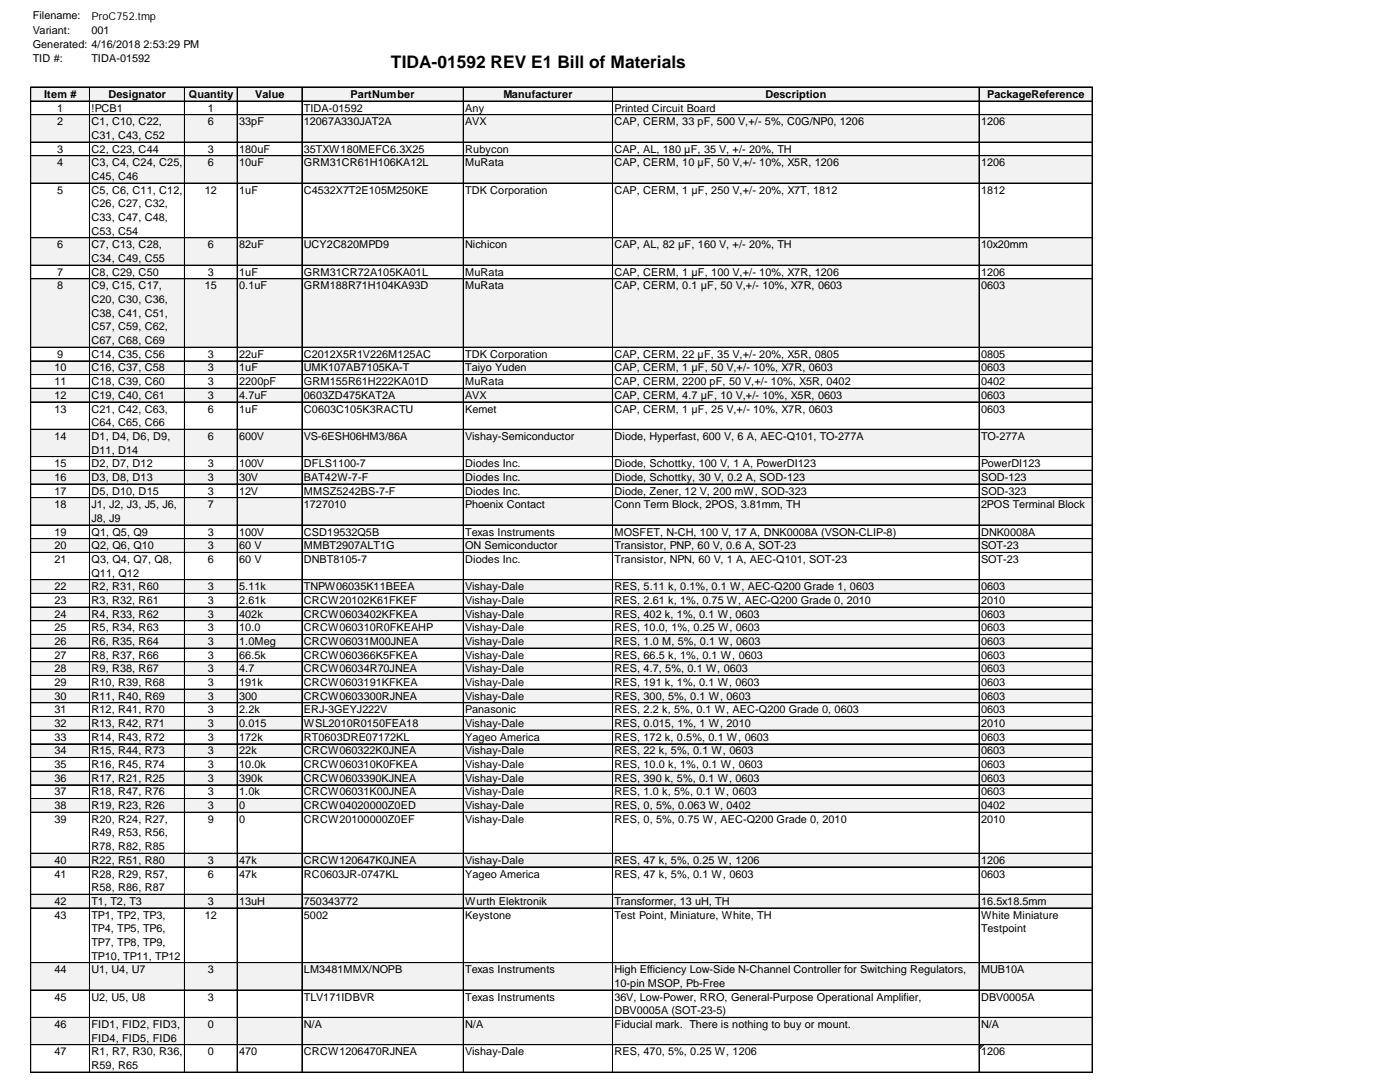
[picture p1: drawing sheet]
<svg xmlns="http://www.w3.org/2000/svg" width="279mm" height="216mm" viewBox="0 0 279 216" stroke-linecap="round" stroke-linejoin="round" font-family="sans-serif">
<defs><g id="words">
<text font-size="3.5" x="78" y="13.6">TIDA-01592 REV E1 Bill of Materials</text>
<g font-size="2.2">
<text x="6.5" y="3.7">Filename:</text>
<text x="18.3" y="4">ProC752.tmp</text>
<text x="6.5" y="6.9">Variant:</text>
<text x="6.5" y="9.6">Generated: 4/16/2018 2:53:29 PM</text>
<text x="18.3" y="6.9">001</text>
<text x="6.5" y="12.3">TID #:</text>
<text x="18.3" y="12.3">TIDA-01592</text>
<text x="8.8" y="19.5">Item #</text>
<text x="11.4" y="22.3">1</text>
<text x="18.3" y="22.3">!PCB1</text>
<text x="21.6" y="19.5">Designator</text>
<text x="37.7" y="19.5">Quantity</text>
<text x="41.5" y="22.3">1</text>
<text x="50.9" y="19.5">Value</text>
<text x="60.7" y="22.3">TIDA-01592</text>
<text x="70" y="19.5">PartNumber</text>
<text x="92.8" y="22.3">Any</text>
<text x="100.5" y="19.5">Manufacturer</text>
<text x="122.6" y="22.3">Printed Circuit Board</text>
<text x="152.7" y="19.5">Description</text>
<text x="197" y="19.5">PackageReference</text>
<text x="11.4" y="25">2</text>
<text x="18.3" y="25">C1, C10, C22,</text>
<text x="18.3" y="27.7">C31, C43, C52</text>
<text x="41.5" y="25">6</text>
<text x="47.7" y="25">33pF</text>
<text x="60.7" y="25">12067A330JAT2A</text>
<text x="92.8" y="25">AVX</text>
<text x="122.6" y="25">CAP, CERM, 33 pF, 500 V,+/- 5%, C0G/NP0, 1206</text>
<text x="195.8" y="25">1206</text>
<text x="11.4" y="30.5">3</text>
<text x="11.4" y="33.2">4</text>
<text x="18.3" y="30.5">C2, C23, C44</text>
<text x="18.3" y="33.2">C3, C4, C24, C25,</text>
<text x="18.3" y="35.9">C45, C46</text>
<text x="41.5" y="30.5">3</text>
<text x="41.5" y="33.2">6</text>
<text x="47.7" y="30.5">180uF</text>
<text x="47.7" y="33.2">10uF</text>
<text x="60.7" y="30.5">35TXW180MEFC6.3X25</text>
<text x="60.7" y="33.2">GRM31CR61H106KA12L</text>
<text x="92.8" y="30.5">Rubycon</text>
<text x="92.8" y="33.2">MuRata</text>
<text x="122.6" y="30.5">CAP, AL, 180 µF, 35 V, +/- 20%, TH</text>
<text x="122.6" y="33.2">CAP, CERM, 10 µF, 50 V,+/- 10%, X5R, 1206</text>
<text x="195.8" y="33.2">1206</text>
<text x="11.4" y="38.6">5</text>
<text x="18.3" y="38.6">C5, C6, C11, C12,</text>
<text x="18.3" y="41.4">C26, C27, C32,</text>
<text x="40.9" y="38.6">12</text>
<text x="47.7" y="38.6">1uF</text>
<text x="60.7" y="38.6">C4532X7T2E105M250KE</text>
<text x="92.8" y="38.6">TDK Corporation</text>
<text x="122.6" y="38.6">CAP, CERM, 1 µF, 250 V,+/- 20%, X7T, 1812</text>
<text x="195.8" y="38.6">1812</text>
<text x="18.3" y="44.1">C33, C47, C48,</text>
<text x="18.3" y="46.8">C53, C54</text>
<text x="11.4" y="49.6">6</text>
<text x="18.3" y="49.6">C7, C13, C28,</text>
<text x="18.3" y="52.3">C34, C49, C55</text>
<text x="41.5" y="49.6">6</text>
<text x="47.7" y="49.6">82uF</text>
<text x="60.7" y="49.6">UCY2C820MPD9</text>
<text x="92.8" y="49.6">Nichicon</text>
<text x="122.6" y="49.6">CAP, AL, 82 µF, 160 V, +/- 20%, TH</text>
<text x="195.8" y="49.6">10x20mm</text>
<text x="11.4" y="55">7</text>
<text x="11.4" y="57.8">8</text>
<text x="18.3" y="55">C8, C29, C50</text>
<text x="18.3" y="57.8">C9, C15, C17,</text>
<text x="40.9" y="57.8">15</text>
<text x="41.5" y="55">3</text>
<text x="47.7" y="55">1uF</text>
<text x="47.7" y="57.8">0.1uF</text>
<text x="60.7" y="55">GRM31CR72A105KA01L</text>
<text x="60.7" y="57.8">GRM188R71H104KA93D</text>
<text x="92.8" y="55">MuRata</text>
<text x="92.8" y="57.8">MuRata</text>
<text x="122.6" y="55">CAP, CERM, 1 µF, 100 V,+/- 10%, X7R, 1206</text>
<text x="122.6" y="57.8">CAP, CERM, 0.1 µF, 50 V,+/- 10%, X7R, 0603</text>
<text x="195.8" y="55">1206</text>
<text x="195.8" y="57.8">0603</text>
<text x="18.3" y="60.5">C20, C30, C36,</text>
<text x="18.3" y="63.2">C38, C41, C51,</text>
<text x="18.3" y="65.9">C57, C59, C62,</text>
<text x="11.4" y="71.4">9</text>
<text x="18.3" y="68.7">C67, C68, C69</text>
<text x="18.3" y="71.4">C14, C35, C56</text>
<text x="41.5" y="71.4">3</text>
<text x="47.7" y="71.4">22uF</text>
<text x="60.7" y="71.4">C2012X5R1V226M125AC</text>
<text x="92.8" y="71.4">TDK Corporation</text>
<text x="122.6" y="71.4">CAP, CERM, 22 µF, 35 V,+/- 20%, X5R, 0805</text>
<text x="195.8" y="71.4">0805</text>
<text x="10.9" y="74.1">10</text>
<text x="10.9" y="76.9">11</text>
<text x="18.3" y="74.1">C16, C37, C58</text>
<text x="18.3" y="76.9">C18, C39, C60</text>
<text x="41.5" y="74.1">3</text>
<text x="41.5" y="76.9">3</text>
<text x="47.7" y="74.1">1uF</text>
<text x="47.7" y="76.9">2200pF</text>
<text x="60.7" y="74.1">UMK107AB7105KA-T</text>
<text x="60.7" y="76.9">GRM155R61H222KA01D</text>
<text x="92.8" y="74.1">Taiyo Yuden</text>
<text x="92.8" y="76.9">MuRata</text>
<text x="122.6" y="74.1">CAP, CERM, 1 µF, 50 V,+/- 10%, X7R, 0603</text>
<text x="122.6" y="76.9">CAP, CERM, 2200 pF, 50 V,+/- 10%, X5R, 0402</text>
<text x="195.8" y="74.1">0603</text>
<text x="195.8" y="76.9">0402</text>
<text x="10.9" y="79.6">12</text>
<text x="10.9" y="82.3">13</text>
<text x="18.3" y="79.6">C19, C40, C61</text>
<text x="18.3" y="82.3">C21, C42, C63,</text>
<text x="41.5" y="79.6">3</text>
<text x="41.5" y="82.3">6</text>
<text x="47.7" y="79.6">4.7uF</text>
<text x="47.7" y="82.3">1uF</text>
<text x="60.7" y="79.6">0603ZD475KAT2A</text>
<text x="60.7" y="82.3">C0603C105K3RACTU</text>
<text x="92.8" y="79.6">AVX</text>
<text x="92.8" y="82.3">Kemet</text>
<text x="122.6" y="79.6">CAP, CERM, 4.7 µF, 10 V,+/- 10%, X5R, 0603</text>
<text x="122.6" y="82.3">CAP, CERM, 1 µF, 25 V,+/- 10%, X7R, 0603</text>
<text x="195.8" y="79.6">0603</text>
<text x="195.8" y="82.3">0603</text>
<text x="10.9" y="87.8">14</text>
<text x="18.3" y="85">C64, C65, C66</text>
<text x="18.3" y="87.8">D1, D4, D6, D9,</text>
<text x="41.5" y="87.8">6</text>
<text x="47.7" y="87.8">600V</text>
<text x="60.7" y="87.8">VS-6ESH06HM3/86A</text>
<text x="92.8" y="87.8">Vishay-Semiconductor</text>
<text x="122.6" y="87.8">Diode, Hyperfast, 600 V, 6 A, AEC-Q101, TO-277A</text>
<text x="195.8" y="87.8">TO-277A</text>
<text x="10.9" y="93.2">15</text>
<text x="10.9" y="96">16</text>
<text x="18.3" y="90.5">D11, D14</text>
<text x="18.3" y="93.2">D2, D7, D12</text>
<text x="18.3" y="96">D3, D8, D13</text>
<text x="41.5" y="93.2">3</text>
<text x="41.5" y="96">3</text>
<text x="47.7" y="93.2">100V</text>
<text x="47.7" y="96">30V</text>
<text x="60.7" y="93.2">DFLS1100-7</text>
<text x="60.7" y="96">BAT42W-7-F</text>
<text x="92.8" y="93.2">Diodes Inc.</text>
<text x="92.8" y="96">Diodes Inc.</text>
<text x="122.6" y="93.2">Diode, Schottky, 100 V, 1 A, PowerDI123</text>
<text x="122.6" y="96">Diode, Schottky, 30 V, 0.2 A, SOD-123</text>
<text x="195.8" y="93.2">PowerDI123</text>
<text x="195.8" y="96">SOD-123</text>
<text x="10.9" y="98.7">17</text>
<text x="10.9" y="101.4">18</text>
<text x="18.3" y="98.7">D5, D10, D15</text>
<text x="18.3" y="101.4">J1, J2, J3, J5, J6,</text>
<text x="41.5" y="98.7">3</text>
<text x="41.5" y="101.4">7</text>
<text x="47.7" y="98.7">12V</text>
<text x="60.7" y="98.7">MMSZ5242BS-7-F</text>
<text x="60.7" y="101.4">1727010</text>
<text x="92.8" y="98.7">Diodes Inc.</text>
<text x="92.8" y="101.4">Phoenix Contact</text>
<text x="122.6" y="98.7">Diode, Zener, 12 V, 200 mW, SOD-323</text>
<text x="122.6" y="101.4">Conn Term Block, 2POS, 3.81mm, TH</text>
<text x="195.8" y="98.7">SOD-323</text>
<text x="195.8" y="101.4">2POS Terminal Block</text>
<text x="10.9" y="106.9">19</text>
<text x="18.3" y="104.1">J8, J9</text>
<text x="18.3" y="106.9">Q1, Q5, Q9</text>
<text x="41.5" y="106.9">3</text>
<text x="47.7" y="106.9">100V</text>
<text x="60.7" y="106.9">CSD19532Q5B</text>
<text x="92.8" y="106.9">Texas Instruments</text>
<text x="122.6" y="106.9">MOSFET, N-CH, 100 V, 17 A, DNK0008A (VSON-CLIP-8)</text>
<text x="195.8" y="106.9">DNK0008A</text>
<text x="10.9" y="109.6">20</text>
<text x="10.9" y="112.3">21</text>
<text x="18.3" y="109.6">Q2, Q6, Q10</text>
<text x="18.3" y="112.3">Q3, Q4, Q7, Q8,</text>
<text x="41.5" y="109.6">3</text>
<text x="41.5" y="112.3">6</text>
<text x="47.7" y="109.6">60 V</text>
<text x="47.7" y="112.3">60 V</text>
<text x="60.7" y="109.6">MMBT2907ALT1G</text>
<text x="60.7" y="112.3">DNBT8105-7</text>
<text x="92.8" y="109.6">ON Semiconductor</text>
<text x="92.8" y="112.3">Diodes Inc.</text>
<text x="122.6" y="109.6">Transistor, PNP, 60 V, 0.6 A, SOT-23</text>
<text x="122.6" y="112.3">Transistor, NPN, 60 V, 1 A, AEC-Q101, SOT-23</text>
<text x="195.8" y="109.6">SOT-23</text>
<text x="195.8" y="112.3">SOT-23</text>
<text x="10.9" y="117.8">22</text>
<text x="18.3" y="115.1">Q11, Q12</text>
<text x="18.3" y="117.8">R2, R31, R60</text>
<text x="41.5" y="117.8">3</text>
<text x="47.7" y="117.8">5.11k</text>
<text x="60.7" y="117.8">TNPW06035K11BEEA</text>
<text x="92.8" y="117.8">Vishay-Dale</text>
<text x="122.6" y="117.8">RES, 5.11 k, 0.1%, 0.1 W, AEC-Q200 Grade 1, 0603</text>
<text x="195.8" y="117.8">0603</text>
<text x="10.9" y="120.5">23</text>
<text x="10.9" y="123.2">24</text>
<text x="10.9" y="126">25</text>
<text x="18.3" y="120.5">R3, R32, R61</text>
<text x="18.3" y="123.2">R4, R33, R62</text>
<text x="18.3" y="126">R5, R34, R63</text>
<text x="41.5" y="120.5">3</text>
<text x="41.5" y="123.2">3</text>
<text x="41.5" y="126">3</text>
<text x="47.7" y="120.5">2.61k</text>
<text x="47.7" y="123.2">402k</text>
<text x="47.7" y="126">10.0</text>
<text x="60.7" y="120.5">CRCW20102K61FKEF</text>
<text x="60.7" y="123.2">CRCW0603402KFKEA</text>
<text x="60.7" y="126">CRCW060310R0FKEAHP</text>
<text x="92.8" y="120.5">Vishay-Dale</text>
<text x="92.8" y="123.2">Vishay-Dale</text>
<text x="92.8" y="126">Vishay-Dale</text>
<text x="122.6" y="120.5">RES, 2.61 k, 1%, 0.75 W, AEC-Q200 Grade 0, 2010</text>
<text x="122.6" y="123.2">RES, 402 k, 1%, 0.1 W, 0603</text>
<text x="122.6" y="126">RES, 10.0, 1%, 0.25 W, 0603</text>
<text x="195.8" y="120.5">2010</text>
<text x="195.8" y="123.2">0603</text>
<text x="195.8" y="126">0603</text>
<text x="10.9" y="128.7">26</text>
<text x="10.9" y="131.4">27</text>
<text x="18.3" y="128.7">R6, R35, R64</text>
<text x="18.3" y="131.4">R8, R37, R66</text>
<text x="41.5" y="128.7">3</text>
<text x="41.5" y="131.4">3</text>
<text x="47.7" y="128.7">1.0Meg</text>
<text x="47.7" y="131.4">66.5k</text>
<text x="60.7" y="128.7">CRCW06031M00JNEA</text>
<text x="60.7" y="131.4">CRCW060366K5FKEA</text>
<text x="92.8" y="128.7">Vishay-Dale</text>
<text x="92.8" y="131.4">Vishay-Dale</text>
<text x="122.6" y="128.7">RES, 1.0 M, 5%, 0.1 W, 0603</text>
<text x="122.6" y="131.4">RES, 66.5 k, 1%, 0.1 W, 0603</text>
<text x="195.8" y="128.7">0603</text>
<text x="195.8" y="131.4">0603</text>
<text x="10.9" y="134.2">28</text>
<text x="10.9" y="136.9">29</text>
<text x="18.3" y="134.2">R9, R38, R67</text>
<text x="18.3" y="136.9">R10, R39, R68</text>
<text x="41.5" y="134.2">3</text>
<text x="41.5" y="136.9">3</text>
<text x="47.7" y="134.2">4.7</text>
<text x="47.7" y="136.9">191k</text>
<text x="60.7" y="134.2">CRCW06034R70JNEA</text>
<text x="60.7" y="136.9">CRCW0603191KFKEA</text>
<text x="92.8" y="134.2">Vishay-Dale</text>
<text x="92.8" y="136.9">Vishay-Dale</text>
<text x="122.6" y="134.2">RES, 4.7, 5%, 0.1 W, 0603</text>
<text x="122.6" y="136.9">RES, 191 k, 1%, 0.1 W, 0603</text>
<text x="195.8" y="134.2">0603</text>
<text x="195.8" y="136.9">0603</text>
<text x="10.9" y="139.6">30</text>
<text x="10.9" y="142.4">31</text>
<text x="18.3" y="139.6">R11, R40, R69</text>
<text x="18.3" y="142.4">R12, R41, R70</text>
<text x="41.5" y="139.6">3</text>
<text x="41.5" y="142.4">3</text>
<text x="47.7" y="139.6">300</text>
<text x="47.7" y="142.4">2.2k</text>
<text x="60.7" y="139.6">CRCW0603300RJNEA</text>
<text x="60.7" y="142.4">ERJ-3GEYJ222V</text>
<text x="92.8" y="139.6">Vishay-Dale</text>
<text x="92.8" y="142.4">Panasonic</text>
<text x="122.6" y="139.6">RES, 300, 5%, 0.1 W, 0603</text>
<text x="122.6" y="142.4">RES, 2.2 k, 5%, 0.1 W, AEC-Q200 Grade 0, 0603</text>
<text x="195.8" y="139.6">0603</text>
<text x="195.8" y="142.4">0603</text>
<text x="10.9" y="145.1">32</text>
<text x="10.9" y="147.8">33</text>
<text x="18.3" y="145.1">R13, R42, R71</text>
<text x="18.3" y="147.8">R14, R43, R72</text>
<text x="41.5" y="145.1">3</text>
<text x="41.5" y="147.8">3</text>
<text x="47.7" y="145.1">0.015</text>
<text x="47.7" y="147.8">172k</text>
<text x="60.7" y="145.1">WSL2010R0150FEA18</text>
<text x="60.7" y="147.8">RT0603DRE07172KL</text>
<text x="92.8" y="145.1">Vishay-Dale</text>
<text x="92.8" y="147.8">Yageo America</text>
<text x="122.6" y="145.1">RES, 0.015, 1%, 1 W, 2010</text>
<text x="122.6" y="147.8">RES, 172 k, 0.5%, 0.1 W, 0603</text>
<text x="195.8" y="145.1">2010</text>
<text x="195.8" y="147.8">0603</text>
<text x="10.9" y="150.5">34</text>
<text x="10.9" y="153.3">35</text>
<text x="10.9" y="156">36</text>
<text x="18.3" y="150.5">R15, R44, R73</text>
<text x="18.3" y="153.3">R16, R45, R74</text>
<text x="18.3" y="156">R17, R21, R25</text>
<text x="41.5" y="150.5">3</text>
<text x="41.5" y="153.3">3</text>
<text x="41.5" y="156">3</text>
<text x="47.7" y="150.5">22k</text>
<text x="47.7" y="153.3">10.0k</text>
<text x="47.7" y="156">390k</text>
<text x="60.7" y="150.5">CRCW060322K0JNEA</text>
<text x="60.7" y="153.3">CRCW060310K0FKEA</text>
<text x="60.7" y="156">CRCW0603390KJNEA</text>
<text x="92.8" y="150.5">Vishay-Dale</text>
<text x="92.8" y="153.3">Vishay-Dale</text>
<text x="92.8" y="156">Vishay-Dale</text>
<text x="122.6" y="150.5">RES, 22 k, 5%, 0.1 W, 0603</text>
<text x="122.6" y="153.3">RES, 10.0 k, 1%, 0.1 W, 0603</text>
<text x="122.6" y="156">RES, 390 k, 5%, 0.1 W, 0603</text>
<text x="195.8" y="150.5">0603</text>
<text x="195.8" y="153.3">0603</text>
<text x="195.8" y="156">0603</text>
<text x="10.9" y="158.7">37</text>
<text x="10.9" y="161.5">38</text>
<text x="18.3" y="158.7">R18, R47, R76</text>
<text x="18.3" y="161.5">R19, R23, R26</text>
<text x="41.5" y="158.7">3</text>
<text x="41.5" y="161.5">3</text>
<text x="47.7" y="158.7">1.0k</text>
<text x="47.7" y="161.5">0</text>
<text x="60.7" y="158.7">CRCW06031K00JNEA</text>
<text x="60.7" y="161.5">CRCW04020000Z0ED</text>
<text x="92.8" y="158.7">Vishay-Dale</text>
<text x="92.8" y="161.5">Vishay-Dale</text>
<text x="122.6" y="158.7">RES, 1.0 k, 5%, 0.1 W, 0603</text>
<text x="122.6" y="161.5">RES, 0, 5%, 0.063 W, 0402</text>
<text x="195.8" y="158.7">0603</text>
<text x="195.8" y="161.5">0402</text>
<text x="10.9" y="164.2">39</text>
<text x="18.3" y="164.2">R20, R24, R27,</text>
<text x="18.3" y="166.9">R49, R53, R56,</text>
<text x="41.5" y="164.2">9</text>
<text x="47.7" y="164.2">0</text>
<text x="60.7" y="164.2">CRCW20100000Z0EF</text>
<text x="92.8" y="164.2">Vishay-Dale</text>
<text x="122.6" y="164.2">RES, 0, 5%, 0.75 W, AEC-Q200 Grade 0, 2010</text>
<text x="195.8" y="164.2">2010</text>
<text x="10.9" y="172.4">40</text>
<text x="18.3" y="169.6">R78, R82, R85</text>
<text x="18.3" y="172.4">R22, R51, R80</text>
<text x="41.5" y="172.4">3</text>
<text x="47.7" y="172.4">47k</text>
<text x="60.7" y="172.4">CRCW120647K0JNEA</text>
<text x="92.8" y="172.4">Vishay-Dale</text>
<text x="122.6" y="172.4">RES, 47 k, 5%, 0.25 W, 1206</text>
<text x="195.8" y="172.4">1206</text>
<text x="10.9" y="175.1">41</text>
<text x="18.3" y="175.1">R28, R29, R57,</text>
<text x="18.3" y="177.8">R58, R86, R87</text>
<text x="41.5" y="175.1">6</text>
<text x="47.7" y="175.1">47k</text>
<text x="60.7" y="175.1">RC0603JR-0747KL</text>
<text x="92.8" y="175.1">Yageo America</text>
<text x="122.6" y="175.1">RES, 47 k, 5%, 0.1 W, 0603</text>
<text x="195.8" y="175.1">0603</text>
<text x="10.9" y="180.6">42</text>
<text x="10.9" y="183.3">43</text>
<text x="18.3" y="180.6">T1, T2, T3</text>
<text x="18.3" y="183.3">TP1, TP2, TP3,</text>
<text x="40.9" y="183.3">12</text>
<text x="41.5" y="180.6">3</text>
<text x="47.7" y="180.6">13uH</text>
<text x="60.7" y="180.6">750343772</text>
<text x="60.7" y="183.3">5002</text>
<text x="92.8" y="180.6">Wurth Elektronik</text>
<text x="92.8" y="183.3">Keystone</text>
<text x="122.6" y="180.6">Transformer, 13 uH, TH</text>
<text x="122.6" y="183.3">Test Point, Miniature, White, TH</text>
<text x="195.8" y="180.6">16.5x18.5mm</text>
<text x="195.8" y="183.3">White Miniature</text>
<text x="18.3" y="186">TP4, TP5, TP6,</text>
<text x="18.3" y="188.7">TP7, TP8, TP9,</text>
<text x="18.3" y="191.5">TP10, TP11, TP12</text>
<text x="195.8" y="186">Testpoint</text>
<text x="10.9" y="194.2">44</text>
<text x="18.3" y="194.2">U1, U4, U7</text>
<text x="41.5" y="194.2">3</text>
<text x="60.7" y="194.2">LM3481MMX/NOPB</text>
<text x="92.8" y="194.2">Texas Instruments</text>
<text x="122.6" y="194.2">High Efficiency Low-Side N-Channel Controller for Switching Regulators,</text>
<text x="122.6" y="196.9">10-pin MSOP, Pb-Free</text>
<text x="195.8" y="194.2">MUB10A</text>
<text x="10.9" y="199.7">45</text>
<text x="18.3" y="199.7">U2, U5, U8</text>
<text x="41.5" y="199.7">3</text>
<text x="60.7" y="199.7">TLV171IDBVR</text>
<text x="92.8" y="199.7">Texas Instruments</text>
<text x="122.6" y="199.7">36V, Low-Power, RRO, General-Purpose Operational Amplifier,</text>
<text x="122.6" y="202.4">DBV0005A (SOT-23-5)</text>
<text x="195.8" y="199.7">DBV0005A</text>
<text x="10.9" y="205.1">46</text>
<text x="18.3" y="205.1">FID1, FID2, FID3,</text>
<text x="18.3" y="207.8">FID4, FID5, FID6</text>
<text x="41.5" y="205.1">0</text>
<text x="60.7" y="205.1">N/A</text>
<text x="92.8" y="205.1">N/A</text>
<text x="122.6" y="205.1">Fiducial mark. There is nothing to buy or mount.</text>
<text x="195.8" y="205.1">N/A</text>
<text x="10.9" y="210.6">47</text>
<text x="18.3" y="210.6">R1, R7, R30, R36,</text>
<text x="18.3" y="213.3">R59, R65</text>
<text x="41.5" y="210.6">0</text>
<text x="47.7" y="210.6">470</text>
<text x="60.7" y="210.6">CRCW1206470RJNEA</text>
<text x="92.8" y="210.6">Vishay-Dale</text>
<text x="122.6" y="210.6">RES, 470, 5%, 0.25 W, 1206</text>
<text x="195.8" y="210.6">1206</text>
</g>
</g></defs>
<g fill="#f2f2f2">
<path d="M6.2 17.3h211.8v2.9h-211.8z"/>
<path d="M6.2 22.9h211.8v5.5h-211.8z"/>
<path d="M6.2 31.1h211.8v5.5h-211.8z"/>
<path d="M6.2 47.4h211.8v5.6h-211.8z"/>
<path d="M6.2 55.6h211.8v13.8h-211.8z"/>
<path d="M6.2 72h211.8v2.8h-211.8z"/>
<path d="M6.2 77.5h211.8v2.8h-211.8z"/>
<path d="M6.2 85.6h211.8v5.6h-211.8z"/>
<path d="M6.2 93.8h211.8v2.8h-211.8z"/>
<path d="M6.2 99.3h211.8v5.5h-211.8z"/>
<path d="M6.2 107.5h211.8v2.8h-211.8z"/>
<path d="M6.2 115.7h211.8v2.8h-211.8z"/>
<path d="M6.2 121.1h211.8v2.8h-211.8z"/>
<path d="M6.2 126.6h211.8v2.8h-211.8z"/>
<path d="M6.2 132h211.8v2.9h-211.8z"/>
<path d="M6.2 137.5h211.8v2.8h-211.8z"/>
<path d="M6.2 143h211.8v2.8h-211.8z"/>
<path d="M6.2 148.4h211.8v2.8h-211.8z"/>
<path d="M6.2 153.9h211.8v2.8h-211.8z"/>
<path d="M6.2 159.3h211.8v2.8h-211.8z"/>
<path d="M6.2 170.2h211.8v2.9h-211.8z"/>
<path d="M6.2 178.4h211.8v2.8h-211.8z"/>
<path d="M6.2 192.1h211.8v5.5h-211.8z"/>
<path d="M6.2 203h211.8v5.5h-211.8z"/>
</g>
<path d="M195.5 208.5h.8" fill="none" stroke="#008000" stroke-width=".2"/>
<path d="M195.5 208.5l.8 .1z" fill="#008000"/>
<path d="M195.5 208.6h.7" fill="none" stroke="#008000" stroke-width=".2"/>
<path d="M195.5 208.6l.7 .1z" fill="#008000"/>
<path d="M195.5 208.7h.6" fill="none" stroke="#008000" stroke-width=".2"/>
<path d="M195.5 208.7l.6 .1z" fill="#008000"/>
<path d="M195.5 208.8h.5" fill="none" stroke="#008000" stroke-width=".2"/>
<path d="M195.5 208.8l.5 .1z" fill="#008000"/>
<path d="M195.5 208.9h.4" fill="none" stroke="#008000" stroke-width=".2"/>
<path d="M195.5 208.9h.4z" fill="#008000"/>
<path d="M195.5 208.9h.4" fill="none" stroke="#008000" stroke-width=".2"/>
<path d="M195.5 208.9l.4 .1z" fill="#008000"/>
<path d="M195.5 209h.3" fill="none" stroke="#008000" stroke-width=".2"/>
<path d="M195.5 209l.3 .1z" fill="#008000"/>
<path d="M195.5 209.1h.2" fill="none" stroke="#008000" stroke-width=".2"/>
<path d="M195.5 209.1l.2 .1z" fill="#008000"/>
<path d="M195.5 209.2h.1" fill="none" stroke="#008000" stroke-width=".2"/>
<path d="M195.5 209.2l.1 .1z" fill="#008000"/>
<path d="M195.5 209.3h.1" fill="none" stroke="#008000" stroke-width=".2"/>
<g fill="none" stroke="#000" stroke-width=".2">
<path d="M6.1 17.3v196.7M6.2 17.3v196.7M6.2 17.3h211.8M17.9 17.4v196.6M36.8 17.4v196.6M47.3 17.4v196.6M47.4 17.4v196.6M60.3 17.4l-.1 196.6M92.4 17.4v196.6M92.5 17.4v196.6M122.2 17.4v196.6M122.3 17.4v196.6"/>
<path d="M195.4 17.4v196.6M217.9 17.4v196.6M218 17.4v196.6M6.2 20.2h211.8M6.2 22.9h211.8M6.2 28.3h211.8M6.2 28.4h211.8M6.2 31.1h211.8M6.2 36.5h211.8M6.2 36.6h211.8M6.2 47.4h211.8M6.2 47.5h211.8"/>
<path d="M6.2 52.9h211.8M6.2 55.6h211.8M6.2 55.7h211.8M6.2 69.3h211.8M6.2 72h211.8M6.2 74.7h211.8M6.2 74.8h211.8M6.2 77.5h211.8M6.2 80.2h211.8M6.2 85.6h211.8M6.2 91.1h211.8M6.2 93.8h211.8"/>
<path d="M6.2 93.9h211.8M6.2 96.6h211.8M6.2 99.3h211.8M6.2 104.8h211.8M6.2 107.5h211.8M6.2 110.2h211.8M6.2 110.3h211.8M6.2 115.7h211.8M6.2 118.4h211.8M6.2 121.1h211.8M6.2 121.2h211.8M6.2 123.9h211.8"/>
<path d="M6.2 126.6h211.8M6.2 129.3h211.8M6.2 129.4h211.8M6.2 132h211.8M6.2 134.8h211.8M6.2 137.5h211.8M6.2 140.2h211.8M6.2 143h211.8M6.2 145.7h211.8M6.2 148.4h211.8M6.2 148.5h211.8M6.2 151.1h211.8"/>
<path d="M6.2 151.2h211.8M6.2 153.9h211.8M6.2 156.6h211.8M6.2 159.3h211.8M6.2 159.4h211.8M6.2 162.1h211.8M6.2 170.2h211.8M6.2 170.3h211.8M6.2 173h211.8M6.2 178.4h211.8M6.2 178.5h211.8M6.2 181.2h211.8"/>
<path d="M6.2 192.1h211.8M6.2 197.5h211.8M6.2 197.6h211.8M6.2 203h211.8M6.2 208.5h211.8M6.2 213.9h211.8M6.2 214h211.8"/>
</g>
<use href="#words"/>
</svg>
